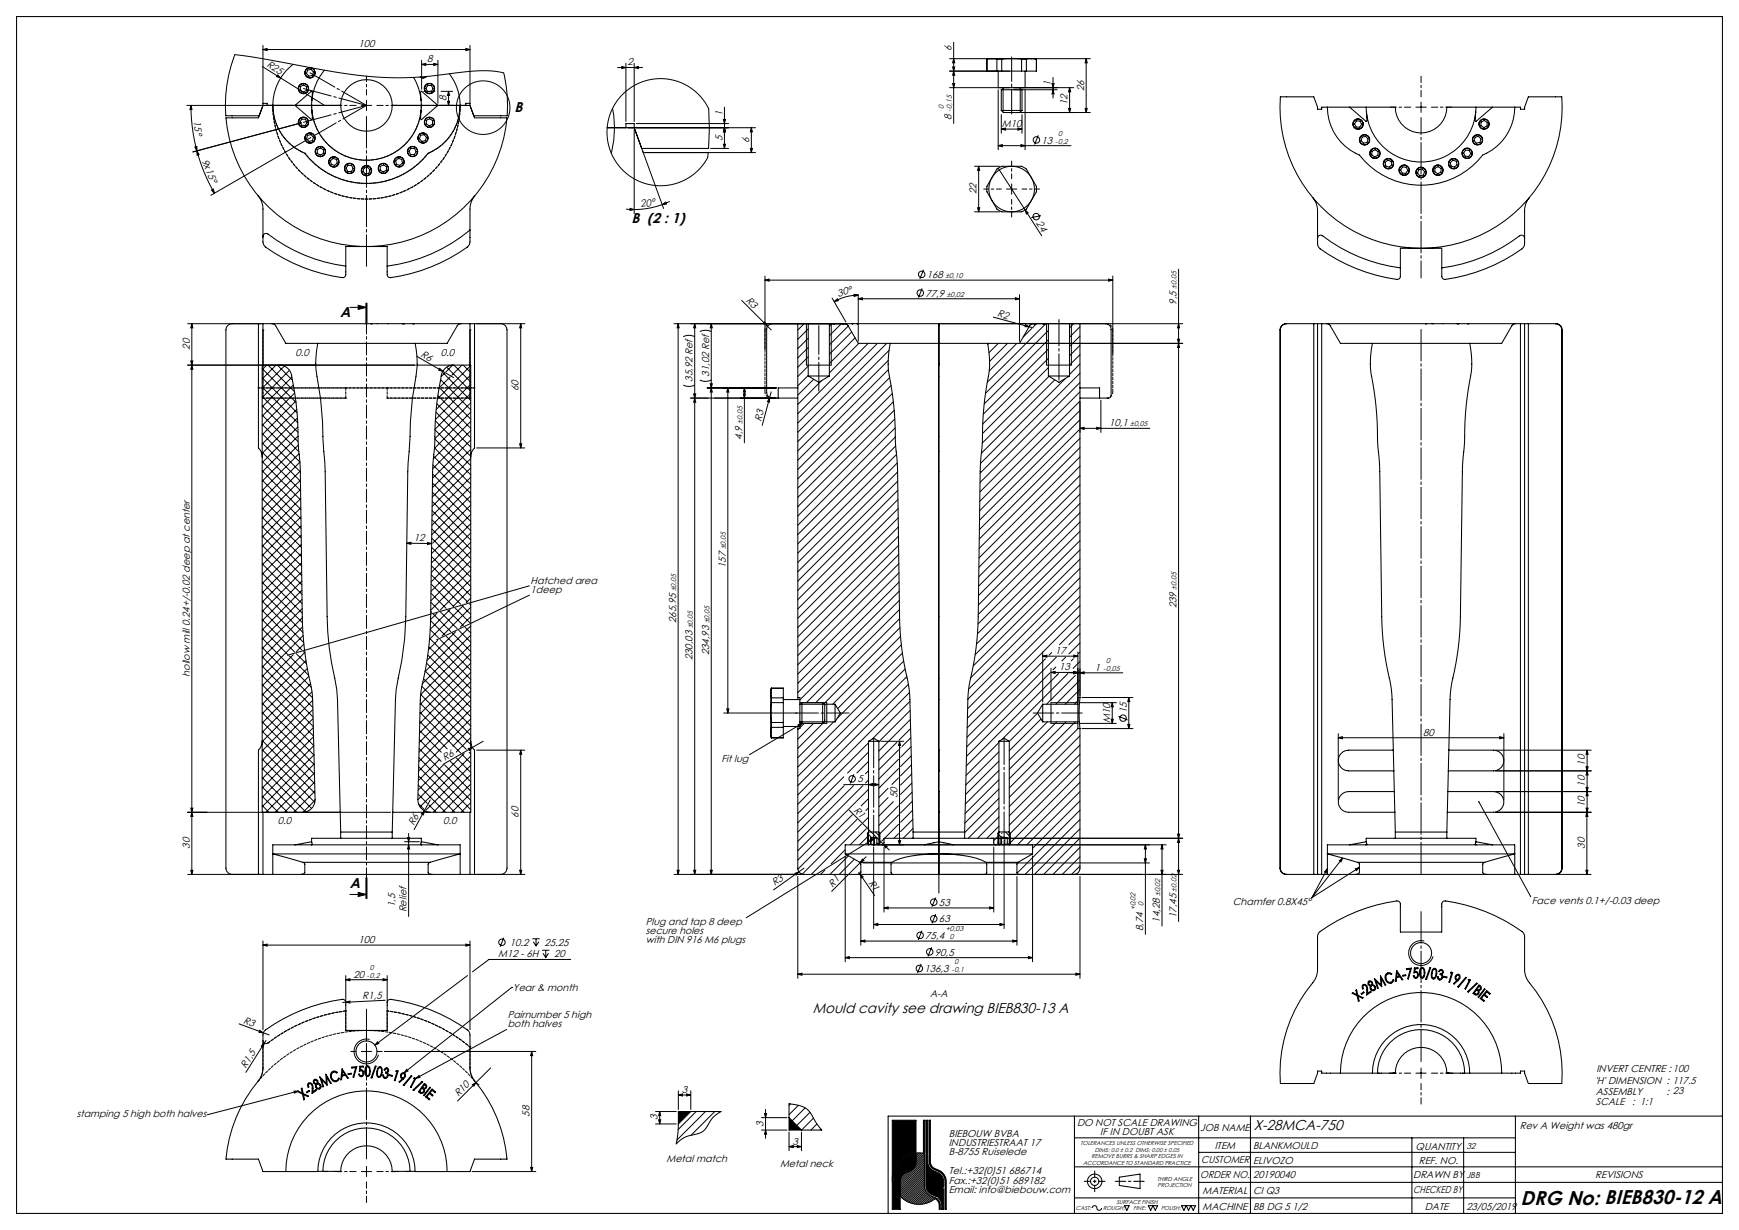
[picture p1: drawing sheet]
<svg xmlns="http://www.w3.org/2000/svg" width="840mm" height="594mm" viewBox="0 0 840 594" stroke-linecap="round" stroke-linejoin="round" font-family="sans-serif">
<defs><g id="words">
<text font-size="9.7" x="735" y="582">DRG No: BIEB830-12 A</text>
<g font-size="6.9">
<text x="249" y="54">B</text>
<text x="305" y="108">B (2 : 1)</text>
<text x="164" y="153">A</text>
<text x="169" y="429">A</text>
<text x="393" y="489">Mould cavity see drawing BIEB830-13 A</text>
<text x="606" y="546">X-28MCA-750</text>
</g>
<g font-size="4.8">
<text x="173" y="23">100</text>
<text x="460" y="25" transform="rotate(-90 460 25)">6</text>
<text x="129" y="32" transform="rotate(32 129 32)">R25</text>
<text x="206" y="30">8</text>
<text x="303" y="32">2</text>
<text x="508" y="42" transform="rotate(-90 508 42)">1</text>
<text x="524" y="44" transform="rotate(-90 524 44)">26</text>
<text x="216" y="49" transform="rotate(-90 216 49)">8</text>
<text x="516" y="51" transform="rotate(-90 516 51)">12</text>
<text x="94" y="58" transform="rotate(83 94 58)">15°</text>
<text x="349" y="56" transform="rotate(-90 349 56)">1</text>
<text x="460" y="58" transform="rotate(-90 460 58)">8</text>
<text x="484" y="61">M10</text>
<text x="349" y="68" transform="rotate(-90 349 68)">5</text>
<text x="362" y="69" transform="rotate(-90 362 69)">6</text>
<text x="503" y="69">13</text>
<text x="97" y="78" transform="rotate(67 97 78)">9x15°</text>
<text x="472" y="94" transform="rotate(-90 472 94)">22</text>
<text x="310" y="100" transform="rotate(-10 310 100)">20°</text>
<text x="500" y="108" transform="rotate(57 500 108)">24</text>
<text x="448" y="134">168</text>
<text x="405" y="143" transform="rotate(-15 405 143)">30°</text>
<text x="447" y="143">77,9</text>
<text x="360" y="146" transform="rotate(45 360 146)">R3</text>
<text x="568" y="147" transform="rotate(-90 568 147)">9,5</text>
<text x="482" y="153" transform="rotate(15 482 153)">R2</text>
<text x="92" y="169" transform="rotate(-90 92 169)">20</text>
<text x="143" y="172">0.0</text>
<text x="203" y="172" transform="rotate(30 203 172)">R6</text>
<text x="213" y="172">0.0</text>
<text x="335" y="184" transform="rotate(-90 335 184)">35,92 Ref</text>
<text x="343" y="182" transform="rotate(-90 343 182)">31,02 Ref</text>
<text x="251" y="189" transform="rotate(-90 251 189)">60</text>
<text x="368" y="204" transform="rotate(-75 368 204)">R3</text>
<text x="536" y="206">10,1</text>
<text x="359" y="212" transform="rotate(-90 359 212)">4,9</text>
<text x="200" y="261" transform="rotate(1 200 261)">12</text>
<text x="351" y="274" transform="rotate(-90 351 274)">157</text>
<text x="256" y="282">Hatched area</text>
<text x="256" y="286">1deep</text>
<text x="568" y="294" transform="rotate(-90 568 294)">239</text>
<text x="327" y="301" transform="rotate(-90 327 301)">265,95</text>
<text x="343" y="316" transform="rotate(-90 343 316)">234,93</text>
<text x="510" y="316">17</text>
<text x="335" y="319" transform="rotate(-90 335 319)">230,03</text>
<text x="512" y="324">13</text>
<text x="529" y="324">1</text>
<text x="92" y="327" transform="rotate(-90 92 327)">hollow mill 0.24+/-0.02 deep at center</text>
<text x="544" y="344" transform="rotate(-90 544 344)">15</text>
<text x="536" y="349" transform="rotate(-90 536 349)">M10</text>
<text x="687" y="355">80</text>
<text x="215" y="368" transform="rotate(-30 215 368)">R6</text>
<text x="349" y="368">Fit lug</text>
<text x="766" y="370" transform="rotate(-90 766 370)">10</text>
<text x="414" y="378">5</text>
<text x="766" y="380" transform="rotate(-90 766 380)">10</text>
<text x="433" y="386" transform="rotate(-90 433 386)">50</text>
<text x="766" y="390" transform="rotate(-90 766 390)">10</text>
<text x="251" y="395" transform="rotate(-90 251 395)">60</text>
<text x="412" y="392" transform="rotate(45 412 392)">R1</text>
<text x="134" y="398">0.0</text>
<text x="200" y="399" transform="rotate(-61 200 399)">R6</text>
<text x="214" y="398">0.0</text>
<text x="92" y="410" transform="rotate(-90 92 410)">30</text>
<text x="766" y="410" transform="rotate(-90 766 410)">30</text>
<text x="374" y="428" transform="rotate(-35 374 428)">R3</text>
<text x="402" y="429" transform="rotate(-45 402 429)">R1</text>
<text x="419" y="426" transform="rotate(56 419 426)">R1</text>
<text x="454" y="437">53</text>
<text x="595" y="437">Chamfer 0.8X45°</text>
<text x="740" y="437">Face vents 0.1+/-0.03 deep</text>
<text x="191" y="438" transform="rotate(-90 191 438)">1,5</text>
<text x="196" y="441" transform="rotate(-90 196 441)">Relief</text>
<text x="568" y="443" transform="rotate(-90 568 443)">17,45</text>
<text x="312" y="447">Plug and tap 8 deep</text>
<text x="454" y="445">63</text>
<text x="552" y="450" transform="rotate(-90 552 450)">8,74</text>
<text x="560" y="446" transform="rotate(-90 560 446)">14,28</text>
<text x="173" y="455">100</text>
<text x="312" y="451">secure holes</text>
<text x="312" y="456">with DIN 916 M6 plugs</text>
<text x="447" y="453">75,4</text>
<text x="246" y="457">10.2</text>
<text x="263" y="457">25.25</text>
<text x="452" y="461">90,5</text>
<text x="241" y="462">M12 - 6H</text>
<text x="268" y="462">20</text>
<text x="171" y="472">20</text>
<text x="447" y="469">136,3</text>
<text x="248" y="479">Year &amp; month</text>
<text x="175" y="483" transform="rotate(-3 175 483)">R1,5</text>
<text x="449" y="481">A-A</text>
<text x="245" y="492">Pairnumber 5 high</text>
<text x="117" y="494" transform="rotate(20 117 494)">R3</text>
<text x="245" y="496">both halves</text>
<text x="119" y="516" transform="rotate(-58 119 516)">R1,5</text>
<text x="771" y="518">INVERT CENTRE : 100</text>
<text x="329" y="528">3</text>
<text x="770" y="523">'H' DIMENSION : 117.5</text>
<text x="221" y="530" transform="rotate(-45 221 530)">R10</text>
<text x="771" y="534">SCALE</text>
<text x="771" y="529">ASSEMBLY</text>
<text x="788" y="534">: 1:1</text>
<text x="805" y="529">: 23</text>
<text x="37" y="540">stamping 5 high both halves</text>
<text x="256" y="539" transform="rotate(-90 256 539)">58</text>
<text x="318" y="541" transform="rotate(-90 318 541)">3</text>
<text x="369" y="544" transform="rotate(-90 369 544)">3</text>
<text x="520" y="544">DO NOT SCALE DRAWING</text>
<text x="734" y="545">Rev A Weight was 480gr</text>
<text x="458" y="549">BIEBOUW BVBA</text>
<text x="531" y="548">IF IN DOUBT ASK</text>
<text x="580" y="546">JOB NAME</text>
<text x="383" y="553">3</text>
<text x="458" y="553">INDUSTRIESTRAAT 17</text>
<text x="458" y="558">B-8755 Ruiselede</text>
<text x="587" y="555">ITEM</text>
<text x="605" y="555">BLANKMOULD</text>
<text x="684" y="555">QUANTITY</text>
<text x="322" y="561">Metal match</text>
<text x="377" y="564">Metal neck</text>
<text x="580" y="562">CUSTOMER</text>
<text x="605" y="562">ELIVOZO</text>
<text x="685" y="562">REF. NO.</text>
<text x="458" y="567">Tel.:+32(0)51 686714</text>
<text x="580" y="569">ORDER NO.</text>
<text x="605" y="569">20190040</text>
<text x="683" y="569">DRAWN BY</text>
<text x="771" y="569">REVISIONS</text>
<text x="458" y="572">Fax.:+32(0)51 689182</text>
<text x="458" y="576">Email: info@biebouw.com</text>
<text x="581" y="577">MATERIAL</text>
<text x="605" y="577">CI Q3</text>
<text x="683" y="576">CHECKED BY</text>
<text x="581" y="584">MACHINE</text>
<text x="605" y="584">BB DG 5 1/2</text>
<text x="688" y="584">DATE</text>
<text x="708" y="584">23/05/2019</text>
</g>
<g font-size="4.1">
<text x="708" y="555">32</text>
<text x="708" y="569">JBB</text>
</g>
<g font-size="3.5">
<text x="456" y="53" transform="rotate(-90 456 53)">0</text>
<text x="460" y="54" transform="rotate(-90 460 54)">-0,15</text>
<text x="511" y="66">0</text>
<text x="510" y="69">-0,2</text>
<text x="457" y="134">±0,10</text>
<text x="457" y="143">±0,02</text>
<text x="568" y="139" transform="rotate(-90 568 139)">±0,05</text>
<text x="359" y="205" transform="rotate(-90 359 205)">±0,05</text>
<text x="546" y="206">±0,05</text>
<text x="351" y="265" transform="rotate(-90 351 265)">±0,05</text>
<text x="327" y="286" transform="rotate(-90 327 286)">±0,05</text>
<text x="568" y="285" transform="rotate(-90 568 285)">±0,05</text>
<text x="335" y="304" transform="rotate(-90 335 304)">±0,05</text>
<text x="343" y="301" transform="rotate(-90 343 301)">±0,05</text>
<text x="533" y="324">-0,05</text>
<text x="534" y="320">0</text>
<text x="568" y="431" transform="rotate(-90 568 431)">±0,02</text>
<text x="552" y="438" transform="rotate(-90 552 438)">0</text>
<text x="560" y="433" transform="rotate(-90 560 433)">±0,02</text>
<text x="548" y="440" transform="rotate(-90 548 440)">+0,02</text>
<text x="457" y="450">+0,03</text>
<text x="459" y="454">0</text>
<text x="461" y="466">0</text>
<text x="177" y="472">-0,2</text>
<text x="179" y="468">0</text>
<text x="460" y="470">-0,1</text>
</g>
<g font-size="2.8">
<text x="522" y="553">TOLERANCES UNLESS OTHERWISE SPECIFIED</text>
<text x="529" y="556">DIMS: 0.0 ± 0.2 DIMS: 0.00 ± 0.05</text>
<text x="523" y="562">ACCORDANCE TO STANDARD PRACTICE</text>
<text x="527" y="559">REMOVE BURRS &amp; SHARP EDGES IN</text>
<text x="559" y="570">THIRD ANGLE</text>
<text x="559" y="573">PROJECTION</text>
<text x="539" y="581">SURFACE FINISH</text>
<text x="520" y="584">CAST:</text>
<text x="533" y="584">ROUGH:</text>
<text x="547" y="584">FINE:</text>
<text x="561" y="584">POLISH:</text>
</g>
</g></defs>
<g fill="none" stroke="#000" stroke-width=".48">
<path d="M113 26l50 9 19 2h19l31-3h6l5 1M127 32l9 6M127 24l2-1v1zM127 22v28M127 24h100M134 36l2 2-2-1zM136 38l21 13M150 33a2.5 2.5 0 0 0-3 2 2.5 2.5 0 0 0 2 3 2.5 2.5 0 0 0 3-2M204 31h2v1zM204 29v14M204 31h8M206 37l-1 1-2-1"/>
<path d="M210 31h2l-2 1zM212 29v21M225 23l2 1h-2zM227 22v28M298 33h12M300 32l2 1h-2zM302 31v28M306 33l2-1v1zM306 31v28M459 34h29M459 28h22M460 32h1v2z"/>
<path d="M461 28v2h-1zM461 34v2h-1zM461 20v40M499 28h28M509 37v10M525 28v26M525 28v2h-1zM90 51h52M92 51l1 2h-1zM92 51a85 85 0 0 0 3 22M146 59l-53 14M147 40a2.5 2.5 0 0 0-3 2 2.5 2.5 0 0 0 2 3 2.5 2.5 0 0 0 3-2"/>
<path d="M147 57a2.5 2.5 0 0 0-3 1 2.5 2.5 0 0 0 2 3 2.5 2.5 0 0 0 3-1M175 51h5M177 48v5M205 44h5M208 40a2.5 2.5 0 0 0-3 2 2.5 2.5 0 0 0 2 3 2.5 2.5 0 0 0 3-2M213 51h6M213 44h6M216 49h1v2zM217 44v7M217 44v2h-1zM307 60h45M342 53l-5-7-7-5-8-3-8 1-8 3-7 5-4 8-2 8 1 9 4 7 7 6 7 4 9 1 8-2 7-5 6-7"/>
<path d="M349 58h1v2zM350 52v20M459 42h29M460 40h1v2zM482 43v29M484 55v9M485 42v12M490 42h29M490 43h21M493 42v12M494 55v9M495 43v29"/>
<path d="M508 40h1v2zM509 43v2h-1zM516 52h1v2zM517 42v12M517 42v2h-1zM524 52h1v2zM527 54h-37M657 57a2.5 2.5 0 0 0-3 2 2.5 2.5 0 0 0 1 3 2.5 2.5 0 0 0 3-1M684 52h5M686 49v5M94 71h1v2zM95 73l1 2h-1z"/>
<path d="M95 73a85 85 0 0 0 9 20M150 66l-48 28M150 64a2.5 2.5 0 0 0-3 2 2.5 2.5 0 0 0 2 3 2.5 2.5 0 0 0 3-2M155 71a2.5 2.5 0 0 0-3 2 2.5 2.5 0 0 0 2 3 2.5 2.5 0 0 0 3-2M162 76a2.5 2.5 0 0 0-3 2 2.5 2.5 0 0 0 2 3 2.5 2.5 0 0 0 3-2M170 79a2.5 2.5 0 0 0-4 2 2.5 2.5 0 0 0 2 3 2.5 2.5 0 0 0 3-2M178 80a2.5 2.5 0 0 0-3 2 2.5 2.5 0 0 0 1 3 2.5 2.5 0 0 0 3-2M303 62h62M306 63v40M310 73l11 28M312 74h53M343 72h9"/>
<path d="M349 70h1v2zM350 62v2h-1zM362 72h1v2zM363 62v2h-1zM363 62v12M482 70h2v1zM482 70h35M484 62h2v1zM484 62h10M492 62h2l-2 1zM493 70h2l-2 1zM502 65l-2 5"/>
<path d="M660 65a2.5 2.5 0 0 0-3 2 2.5 2.5 0 0 0 1 3 2.5 2.5 0 0 0 4-2M665 72a2.5 2.5 0 0 0-3 1 2.5 2.5 0 0 0 2 3 2.5 2.5 0 0 0 3-1M671 77a2.5 2.5 0 0 0-3 1 2.5 2.5 0 0 0 2 3 2.5 2.5 0 0 0 3-1M679 80a2.5 2.5 0 0 0-3 2 2.5 2.5 0 0 0 2 3 2.5 2.5 0 0 0 3-2M695 80a2.5 2.5 0 0 0-3 2 2.5 2.5 0 0 0 2 3 2.5 2.5 0 0 0 3-2M703 77a2.5 2.5 0 0 0-3 1 2.5 2.5 0 0 0 2 3 2.5 2.5 0 0 0 3-1M709 72a2.5 2.5 0 0 0-3 1 2.5 2.5 0 0 0 2 3 2.5 2.5 0 0 0 3-1M102 92l1-1 1 2zM320 99l2-1v1zM320 99l-6 2h-8M324 97l-4 2M471 80h12"/>
<path d="M473 80v2h-1zM473 80v22M482 81l21 33M486 91h5M489 89v5M687 81a2.5 2.5 0 0 0-3 2 2.5 2.5 0 0 0 2 3 2.5 2.5 0 0 0 3-2M302 101h4M304 101h2l-2 1zM471 102h12M472 100h1v2zM495 101l2 2h-1zM503 104l-5 1"/>
<path d="M370 135h2v1zM370 133v36M370 135h168M445 139l-1 5M446 130l-2 5M536 135h2l-2 1zM538 133v38M569 130v315M91 156h35M93 156v2h-1zM93 156v266M169 148h8"/>
<path d="M173 147l4 1-4 1zM177 146v10zM177 146v10M230 156h24M252 156v2h-1zM252 156v60M326 156h81M328 156v266M328 156v2h-1zM336 156v266M336 156v2h-1zM344 156v2h-1z"/>
<path d="M344 156v266M358 145l15 14M369 156v-1l1 2zM388 156l-3 3M390 156v20M390 159l-5 5M402 156v20M402 156l-1 2M402 144l7 11M403 146l1-2 1 1zM406 156l-5 6M410 157l-9 10"/>
<path d="M413 142l2 1h-2zM415 143a23 23 0 0 0-12 3M415 144h2v1zM415 142v23M415 144h77M455 156h116M480 153l19 5M490 144h2l-2 1zM492 142v23M495 157l2 1h-2zM498 159l-4 4M501 156l-2 2"/>
<path d="M505 156l-28 29M506 156v20M506 160l-30 30M518 156v20M519 156l-2 2M522 158l-5 5M569 156l1 2h-1zM92 174h1v2zM93 176v2h-1zM127 178l16 16M129 176l-2 3M129 176l13 13"/>
<path d="M133 176l-6 7M134 176l7 8M137 177l-10 10M140 179l-13 13M201 176h-110M201 172l18 10M212 178l2 1h-2zM216 177l11 12M219 176l-4 4M219 176l8 8M223 176l-5 5M224 176l3 4"/>
<path d="M227 177l-16 16M330 163a6 6 0 0 1 6 0M338 160a6 6 0 0 1 6 0M390 177l-5 5M390 172l-5 5M390 168l-5 5M390 163l-5 5M411 160l-10 11M413 163l-12 13M415 166l-14 14M419 166l-34 34M424 166l-39 38"/>
<path d="M428 166l-43 43M429 174l-44 44M429 178l-44 44M429 169l-44 44M478 166h-1M482 166l-4 4M487 166l-9 9M491 166l-13 13M492 166h79M506 178l-31 31M506 173l-31 32M506 164l-31 31"/>
<path d="M506 169l-31 31M522 176l-5 5M522 171l-5 5M522 167l-5 5M522 162l-5 5M569 164h1l-1 2zM569 166l1 2h-1zM127 196l17 17M127 191l17 18M127 187l17 17M127 182l16 17M141 182l-14 14"/>
<path d="M142 186l-15 15M142 190l-15 15M143 194l-16 16M143 198l-16 16M211 199l16 17M211 195l16 16M212 191l15 16M212 187l15 15M213 183l14 15M214 180l13 13M215 180l-2 2M217 182l-5 5"/>
<path d="M227 181l-16 17M227 186l-17 17M227 190l-17 17M227 195l-17 17M227 199l-17 18M330 186a6 6 0 0 0 6 0M335 190h1v2zM336 192v2h-1zM338 184a6 6 0 0 0 6 0M342 187h33M343 185h1v2zM344 187v2h-1z"/>
<path d="M352 187v2h-1zM352 187v157M359 190h1v2zM360 187v27M360 187v2h-1zM372 192v2h-1zM373 189l-5 16M375 192h-41M390 181l-5 5M393 183l-8 8M397 184l-12 11M430 182l-45 45"/>
<path d="M430 186l-45 45M431 190l-46 46M432 194l-47 46M432 198l-47 47M507 182l-33 32M509 183l-35 36M515 183l-41 41M522 194v15M522 198l-49 49M522 194l-49 48M522 185l-49 48M522 180l-49 48"/>
<path d="M522 189l-49 49M532 193v16M127 200l17 18M127 205l18 18-18 18M127 218l18 19M127 214l18 18M127 209l18 19M144 202l-17 17M144 206l-17 17M144 211l-17 17M144 215l-17 17M144 219l-17 18"/>
<path d="M210 216l17 18M210 212l17 17M210 208l17 17M210 203l17 17M227 204l-18 18M227 208l-18 18M227 212l-18 19M227 217l-18 19M230 216h24M251 214h1v2zM432 202l-47 47M432 207l-47 47"/>
<path d="M432 211l-47 47M433 215l-48 48M433 219l-48 48M521 208l-48 48M522 207l2-1v1zM522 207h33M522 216l-49 49M522 212l-49 48M522 203l-49 48M530 206l2 1h-2zM127 236l18 19M127 232l18 19"/>
<path d="M127 227l18 19M127 223l18 18M145 227l-18 19M145 232l-18 18M145 236l-18 19M209 238l18 18M209 233l18 19M209 229l18 18M209 225l18 18M209 220l18 18M227 221l-18 19M227 226l-18 19"/>
<path d="M227 230l-18 19M227 235l-18 19M227 239l-18 19M433 224l-48 48M434 228l-49 48M434 232l-49 49M434 237l-49 48M522 239l-49 49M522 234l-49 49M522 230l-49 49M522 221l-49 48M522 225l-49 49"/>
<path d="M127 245l19 19M127 241l18 19M127 259l19 19M127 254l19 19M127 250l19 19M145 241l-18 18M145 245l-18 19M145 250l-18 18M145 254l-18 19M145 258l-18 19M209 260l18 19M209 255l18 19"/>
<path d="M209 251l18 19M209 247l18 18M209 242l18 19M227 244l-18 18M227 248l-19 19M227 253l-19 19M227 257l-19 19M434 241l-49 49M434 246l-49 48M434 250l-49 49M434 255l-49 48M434 259l-49 49"/>
<path d="M522 257l-50 49M522 252l-50 49M522 248l-49 49M522 243l-49 49M127 277l19 19M127 272l19 20M127 268l19 19M127 263l19 19M146 263l-19 19M146 267l-19 19M146 272l-19 19M146 276l-19 19"/>
<path d="M196 262h3l-1 1zM196 262h12M207 262h1l-2 1zM208 278l14 14M208 273l18 18M208 269l19 19M208 264l19 19M227 262l-19 19M227 266l-19 20M227 271l-19 19M227 275l-19 20M227 280l-14 15"/>
<path d="M434 263l-49 49M434 268l-49 49M434 272l-49 49M434 277l-49 49M522 279l-54 54M522 275l-53 52M522 270l-52 52M522 266l-51 50M522 261l-50 50M127 290l20 20M127 286l19 19M127 281l19 20"/>
<path d="M127 299l15 16M127 295l19 19M146 281l-19 19M146 285l-19 19M146 289l-19 20M146 294l-19 19M146 298l-19 20M208 300l7 7M208 295l1 1M208 291l4 4M208 286l8 8M208 282l11 11"/>
<path d="M209 297l9 8M211 296l-3 3M213 296l8 8M216 295l8 7M217 294l-9 10M220 294l7 7M223 293l4 4M224 292l-17 17M227 292h.1M227 284l-8 9M227 289l-2 2M227 293l-13 14"/>
<path d="M227 298l-5 5M256 287l-45 22M256 283l-117 33M434 281l-49 49M434 286l-49 49M434 290l-48 48M434 294l-44 45M435 299l-41 40M522 297l-55 54M522 292l-55 55M522 288l-55 54M522 284l-54 54"/>
<path d="M127 317l24 25M127 313l24 24M127 308l23 24M127 304l12 12M140 317l9 9M142 316l-15 15M143 316l5 5M146 303l-19 19M146 307l-19 20M147 315h.1M147 311l-4 4M147 315l-20 21"/>
<path d="M148 319l-21 21M207 316l20 21M207 312l20 21M208 308l19 20M208 304l4 4M211 309l-4 5M213 309l14 15M216 307l11 12M219 306l8 9M220 305l-14 14M222 304l5 6M225 303l2 3"/>
<path d="M227 302l-22 22M227 307l-23 23M227 311l-24 24 24 25M227 316l-24 24M435 303l-37 37M435 307l-33 33M435 311l-30 31M436 315l-32 32M437 319l-52 51M504 317l2-1v1zM504 315v24M504 317h17"/>
<path d="M505 318l-38 38M508 315l-1 1M510 317l-43 44M515 317l-2 2M518 318l-1 1M519 316l2 1h-2zM521 315v24M522 319l-4 4M522 315l-1 1M522 310l-6 6M522 306l-6 5M522 301l-10 10"/>
<path d="M127 340l25 25-25 25M127 335l25 25M127 331l24 24M127 326l24 25M127 322l24 24M148 323l-21 22M149 327l-22 22M150 330l-23 24M151 334l-24 24M151 338l-24 25M203 340l22 22M204 331l23 24"/>
<path d="M205 328l22 23M205 324l22 22M206 320l21 22M227 320l-24 25M227 325l-24 24M227 329l-24 25M227 334l-24 25M227 338l-25 25M386 339h13M437 323l-52 52M438 327l-53 52M439 330l-54 54"/>
<path d="M439 334l-54 54M440 339l-19 18M507 325l-40 40M508 325l2-1v1zM508 323v15M508 325h13M508 339h13M510 322l-1 1M511 325l-44 45M516 325l-32 32M517 325h25M519 324l2 1h-2z"/>
<path d="M519 326l-14 14M521 338l-2 2M521 324h.1M522 339h17M522 325l2-1v1zM522 323v13M522 328l-12 12M522 333l-8 7M523 337h24M537 339v10M537 339l1 2h-1zM545 337l1 2h-1z"/>
<path d="M545 337v15M127 358l25 25M127 353l25 25M127 349l25 25M127 344l25 25M151 343l-24 24M151 347l-24 25M151 351l-24 25M151 356l-24 25M203 357l10 11M203 353l10 10M203 348l13 14"/>
<path d="M203 344l20 20M227 343l-25 25M227 347l-25 25M227 352l-8 8M227 356l-7 7M233 358l-19 11M350 344h35M351 342h1v2zM386 350l2-1-2 2zM386 352h-1M386 349h13M387 340h11"/>
<path d="M387 349h11l-13 12M388 349l-26 15M388 349l-2 2M393 349l-8 8M403 349l-18 17M420 359l-35 34M426 358h11M433 358l-8 9M435 358v2h-1zM435 358v50M440 343l-15 15M440 347l-15 16"/>
<path d="M440 352l-6 5M440 356l-4 4M483 359l-16 15M501 344l-13 14M503 347l-15 16M506 349l-18 18M508 349h13M510 349l-22 23M515 349l-27 27M519 349l-31 32M521 352l-33 33M522 349h17"/>
<path d="M522 355l-34 35M522 360l-34 34M523 352h24M537 347h1l-1 2zM540 346l5 2M545 350h1l-1 2zM646 356h2v1zM646 354v32M646 356h80M724 356h2l-2 1zM726 354v32M127 376l16 16"/>
<path d="M127 371l21 21M127 367l24 23M127 362l25 25M152 360l-25 25M152 369l-24 23M152 373l-19 19M152 378l-15 14M202 379l13 13M202 375l18 17M202 370l22 22M202 366l25 25M202 362l25 24"/>
<path d="M212 367l-10 10M214 369l-12 13M215 369l12 13M218 368l9 10M220 366l7 7M223 364l4 5M224 364l-22 22M226 362l2-1-1 1zM227 363v1M227 365l-24 25M227 370l-21 21M227 374l-18 18"/>
<path d="M227 379l-13 13M230 362h24M252 362v2h-1zM252 362v60M408 379h17M408 375l-23 22M408 379l-23 23M412 379l-27 27M412 374l-1 4M417 379l-32 32M420 377l-2 1M420 372l-2 2"/>
<path d="M420 368l-6 5M420 363l-11 10M420 379l2-1v1zM423 378l2 1h-2zM434 376l-3 3M434 371l-9 10M434 367l-9 9M434 362l-9 10M435 361h.1M440 361l-5 5M440 365l-5 5M440 369l-5 6"/>
<path d="M440 374l-5 5M440 378l-5 6M483 363l-16 16M483 368l-17 16M483 372l-17 16M483 377l-17 16M522 364l-34 34M522 369l-34 34M522 373l-34 34M522 378l-31 30M722 362h47M722 372h47"/>
<path d="M766 370h1v2zM767 362v2h-1zM767 372v2h-1zM767 362v60M91 392h98M92 390h1v2zM93 392v2h-1zM127 389l3 3M127 385l7 7M127 380l12 12M152 382l-10 10M152 386l-6 6"/>
<path d="M202 383l4 5M202 388l3 3M205 392l-1 2v-1zM207 389l4 3M208 386l-8 15M227 383l-9 9M227 388l-4 4M227 392h.1M410 391l20 20M412 393l-27 27M414 396l-26 26M416 398l-24 24"/>
<path d="M420 399h-1M420 395l-3 2M420 390l-2 1M420 386l-4 3M420 381l-35 34M429 385l-4 5M429 381l-4 4M432 387l-7 7M434 398l-7 7M434 394l-9 9M434 389l-9 10M441 383l-6 5"/>
<path d="M441 387l-6 6M441 391l-6 6M441 396l-6 6M483 381l-17 16M483 386l-17 16M483 390l-15 15M483 395l-11 10M483 399l-6 6M522 382l-26 26M522 387l-23 23M522 391l-31 31M522 396l-27 26"/>
<path d="M714 387l25 46M722 392h47M722 382h47M766 390h1v2zM766 380h1v2zM767 392v2h-1zM767 382v2h-1zM195 406h8M197 404h1l-1 2zM197 402v41M197 408l1 2h-1zM388 419l-14 11"/>
<path d="M408 413v51M408 410l-6 7M410 413l-9 9M413 415l-8 7M416 417h.1M417 415v1l-1 1zM417 417h138M418 414l-16 16M418 400l-7 8M419 402l2 3M419 407l1 1M420 404l-5 4"/>
<path d="M420 406l2-1-1 2zM422 408h1M422 408h.1M422 407v1M422 405l-62 38M422 409v39M423 402l2 2M424 407v1M425 407v1M427 408l1 1zM427 405l-1 1M427 409v31"/>
<path d="M434 403l-2 2M434 406h1v2zM441 400l-5 5M441 405h.1M479 405h92M480 409v31M482 407l1 1M482 403l2 2M483 403l-3 3M483 408h-1M485 404v1M485 406v42"/>
<path d="M486 402l2 2M487 407v1M492 416l-1 1M499 413v51M522 400l-22 22M522 405l-18 17M522 409l-13 13M522 414l-9 8M522 418l-4 4M553 415h1l-1 2zM553 408v43M553 408l1 2h-1z"/>
<path d="M561 408v39M561 408l1 2h-1zM563 408h-140M569 403h1l-1 2zM569 405l1 2h-1zM641 420l-7 13M641 420v2l-1-1zM647 416l2-2-1 2zM649 414l-15 19M655 420l2-1-2 1zM657 419l-23 14M91 422h35"/>
<path d="M92 420h1v2zM169 432h8M173 431l4 1-4 1zM177 424v10M230 422h24M251 420h1v2zM326 422h61M327 420h1v2zM335 420h1v2zM343 420h1v2zM384 422l2-1-1 2zM385 423v49"/>
<path d="M398 420l-2 2M415 422h.1M415 421l7 11M415 422l2 1-1 1zM416 421h-1M416 423v33M427 438h2v1zM427 438h53M452 433l-2 5M455 422h24M478 438h2l-2 1zM482 422h.1"/>
<path d="M485 422h12M491 423v33M500 422h71M522 423v49M561 420h1l-1 2zM569 420h1l-1 2zM752 422h17M766 420h1v2zM127 456h2v1zM127 454v43M127 456h100M225 456h2l-2 1z"/>
<path d="M227 454v43M243 453l-1 4M257 453h4M258 455l1 2M259 453v4M260 455l-1 2M262 459h3M264 459v3M416 454h2v1zM416 454h75M422 446h2v1zM422 446h63"/>
<path d="M445 449l-1 5M450 457l-2 5M452 441l-2 5M483 446h2l-2 1zM489 454h2l-2 1zM688 454a6 6 0 0 0-7 5 6 6 0 0 0 4 7 6 6 0 0 0 7-4M167 473h2v1zM167 471v13M167 473h20M185 473h2l-2 1zM187 471v13M226 471l-45 34"/>
<path d="M247 477l-52 41M247 477h.1M262 460l2 2M265 460l-1 2M276 463h-40l-8 6M385 470h2v1zM385 470h137M408 462h2v1zM408 462h91M445 465l-2 5M497 462h2l-2 1zM520 470h2l-2 1z"/>
<path d="M115 494l15 6M125 498l2 1h-2zM167 484l2-1v1zM186 483l-20 1M245 497l-44 24M126 505l2-1-1 2zM129 502l-10 16M175 508h5M177 505v5M179 502a6 6 0 0 0-8 4 6 6 0 0 0 4 8 6 6 0 0 0 8-5M182 503l1 1-2 1zM186 508h73"/>
<path d="M196 516l1 1-2 1zM237 516l-16 16M257 508v2h-1zM257 508v58M684 518h5M686 516v5M142 527h2l-2 1zM144 527l-44 11M201 521l1-2 1 1zM228 524l2-1-1 2zM230 523l1 1M317 537h10"/>
<path d="M319 537v6M319 537v2h-1zM328 529l2-1v1zM328 527v9M328 529h6M332 528l2 1h-2zM334 527v9M336 537l-8 8M341 537l-14 14M345 537l-11 11M368 540h12M369 538h1v2z"/>
<path d="M370 536v14M382 533l-1 1M386 534l-5 4M389 535l-6 6M391 537l-6 7M393 540l-6 6M317 543h10M318 541h1v2zM368 546h12M370 546v2h-1zM381 554l2-1v1zM381 547v9"/>
<path d="M381 554h6M385 553l2 1h-2zM387 547v9M395 543l-3 3M397 545l-1 1M442 557v4M443 557h-1M444 557l-2 1M445 557l-3 2M446 557l-4 3M446 541h.1M447 544h-1"/>
<path d="M447 544l-1 1M447 545l-1 1M447 546l-1 1M447 547l-1 1M447 548h-1M447 549h-1M447 550h-1M447 551h-1M447 552h-1M447 552l-1 1M447 553l-1 1M447 554l-1 1"/>
<path d="M447 555l-1 1M447 556l-1 1M447 557l-5 4M447 558l-5 4M447 559l-5 4M447 560l-12 11M447 542h-1M447 543h-1M449 541h.1M449 542h.1M449 542v1M449 543v1"/>
<path d="M449 544v1M449 545v1M449 546v1M449 547h.1M449 548h.1M449 549h.1M449 550h.1M449 551h.1M449 551v1M449 552v1M449 553v1M449 554v1"/>
<path d="M449 555h.1M449 556h.1M449 557h.1M449 558h.1M449 559h.1M449 559v1M175 566h5M177 563v5M228 566h31M256 564h1v2zM437 567l-1 1M438 566l-3 3"/>
<path d="M440 565l-5 5M442 561a5 5 0 0 1-2 4l-2 1a5 5 0 0 0-3 5v7l12-12M447 561l-12 11M447 561l-12 12M447 562l-12 12M447 563l-12 12M447 564l-12 12M447 565l-12 12M447 567l-12 11M447 568l-11 11M447 569l-11 10M447 570l-10 9"/>
<path d="M447 570l-10 10M447 571l-9 9M447 572l-9 8M447 573l-8 8M447 574l-7 7M447 575l-7 6M447 575l-6 6M448 576l-6 5M448 576l-5 6M448 577l-5 5M449 577l-5 5M449 560v1"/>
<path d="M449 561v1M449 577l-4 5M450 562h-1M450 563h-1M450 578l-4 3M450 563v1M451 564h-1M451 578l-3 3M451 564h.1M451 578l-2 2M452 564l-1 1M452 578l-1 1"/>
<path d="M452 565h.1M453 579h-1M453 565h.1M453 579v1M453 580h.1M454 565l-1 1M454 566h.1M455 566h-1M455 566v1M456 567h-1M456 567v1M456 568h.1"/>
<path d="M457 568l-1 1M457 569l-1 1M457 570h.1M457 571h.1M457 572h.1M457 573h.1M457 573v1M457 574v1M457 575v1M457 576v1M457 577h.1M457 578h.1"/>
<path d="M457 579h.1M457 580h.1M454 580l-1 1M454 581h.1M454 582h.1M454 583h.1M454 583v1M457 581h.1M457 581v1M457 582v1M457 583v1"/>
<circle cx="233" cy="52" r="13"/>
<circle cx="501" cy="68" r="1.6"/>
<circle cx="501" cy="105" r="1.6"/>
<circle cx="445" cy="133" r="1.6"/>
<circle cx="445" cy="142" r="1.6"/>
<circle cx="542" cy="347" r="1.6"/>
<circle cx="412" cy="376" r="1.6"/>
<circle cx="451" cy="436" r="1.6"/>
<circle cx="242" cy="455" r="1.6"/>
<circle cx="444" cy="452" r="1.6"/>
<circle cx="449" cy="460" r="1.6"/>
<circle cx="451" cy="444" r="1.6"/>
<circle cx="444" cy="468" r="1.6"/>
</g>
<g fill="none" stroke="#000" stroke-width=".5">
<path d="M8 8h824v578h-824zM113 26a61 61 0 0 0-4 30h16M142 31a25 25 0 0 0 5 43 38 38 0 0 0 60 0 25 25 0 0 0 10-38M149 34h1l1 1v1l-2 1-1-1zM150 33a2.5 2.5 0 0 0-3 3 2.5 2.5 0 0 0 4 1 2.5 2.5 0 0 0 0-4h-1M157 34h-1a27 27 0 0 0-5 15M200 37a26 26 0 0 1 3 12M206 37l-2 1-1-1M206 37l-1 1-2-1M243 35l1 2a49 49 0 0 1 1 19h-16M477 29h.1M477 29v5"/>
<path d="M477 34h5M479 28l-2 1M479 28l3 1M479 28h10M482 29h2M482 34h2M482 29v5M482 34v8h13v-8M484 29v5M484 34h9M489 28l4 1M489 28h9"/>
<path d="M489 28l-5 1M493 29h3M493 34h3M493 29v5M496 34h5M496 29v5M498 28l3 1M498 28l-2 1M501 29v5M501 29h.1M501 34h.1M127 51l-2 6h-16a68 68 0 0 0 68 62 68 68 0 0 0 68-62h-16l-2-6"/>
<path d="M127 51v-1h2v1M127 51h38M145 42l2-1 1 1v2h-2h-1zM146 58h2v1l-1 2h-1l-1-2zM151 53a27 27 0 0 0 26 24 27 27 0 0 0 26-24M151 49v-5l-8 7 8 7v-5M151 49v4M165 51a12 12 0 0 0 12 12 12 12 0 0 0 12-12M165 51a12 12 0 0 1 12-13 12 12 0 0 1 12 13M189 51h38M203 49v-5l9 7-9 7v-5M203 49v4"/>
<path d="M206 58l2-1 1 1v2l-2 1-1-1zM207 41h1l1 2-1 1h-2v-1zM225 51v-1h2v1M296 52a48 48 0 0 1-1 22M342 53v19h-32M484 53h10M484 53l1 1h8l1-1M484 53v-10h10v10M484 42v1M493 42v1M618 47h17l1 6h2v-1h36a12 12 0 0 0 12 12 12 12 0 0 0 13-12h35v1h2l2-6h16a68 68 0 0 1-68 73 68 68 0 0 1-68-73zM641 52a25 25 0 0 0 16 23 38 38 0 0 0 60 0 25 25 0 0 0 15-23"/>
<path d="M652 52l8 7v-5M655 58h2l1 2-1 1h-2l-1-1zM660 52v2M660 54a26 26 0 0 0 26 24 26 26 0 0 0 27-24M713 52v2M715 59l2-1 1 1v2l-1 1-2-1zM721 52l-8 7v-5M149 65h1l1 1v2h-2l-1-1zM153 72l2-1 1 1v2l-1 1-2-1zM160 78l1-2 2 1v2l-1 1-2-1zM168 80h2l1 1-1 2h-2l-1-2zM191 78l1-2 2 1v2l-1 1-2-1z"/>
<path d="M199 72h1l1 1-1 2h-2v-2zM203 65h2l1 1-1 2h-1l-1-1zM293 62h13M302 62v-2h4v2M306 62l5 12h31v2M658 66h2l1 1-1 2h-1l-2-1zM663 73l1-1 2 1v2l-2 1-1-1zM669 78l1-1 2 1v2l-1 1-2-1zM701 78l1-1 1 1 1 2-1 1-2-1zM708 72l2 1v1l-1 2-1-1-1-1zM713 66h1l1 1v2h-2l-1-1zM125 95l1 3 1 2v15a4 4 0 0 0 1 4 80 80 0 0 0 38 15l1-1v-14h20v14l1 1a76 76 0 0 0 39-16v-18l1-3 1-2"/>
<path d="M176 81h2l1 1-1 2h-2l-1-1zM184 80h1l2 1v1l-2 1-1-1zM482 82v-1a24 24 0 0 1 12-1 15 15 0 0 1 6 8l1 2a15 15 0 0 1-4 9l-2 3a24 24 0 0 1-11 0 15 15 0 0 1-6-8l-1-2a15 15 0 0 1 4-9zM634 95l1 3 1 3v17l1 1a75 75 0 0 0 39 16v-1v-14h20v14l1 1a74 74 0 0 0 39-16v-1v-17l1-3 2-3M678 81h1l1 1-1 2h-2v-2zM685 82h2l1 1v2h-2l-1-1zM693 81l2-1 1 1v2l-2 1-1-1zM127 114a1.5 1.5 0 0 1 1-1 1.5 1.5 0 0 1 1 0 78 78 0 0 0 38 16M227 111a78 78 0 0 1-40 18M636 115a1.5 1.5 0 0 1 1-1 1.5 1.5 0 0 1 2 0 78 78 0 0 0 37 15M736 115a1.5 1.5 0 0 0 0-1 1.5 1.5 0 0 0-2 0 78 78 0 0 1-38 15M125 156v60l1 3 1 2"/>
<path d="M127 156v20M131 156h49M131 156l2 1 5 9h16M131 156h-19l-2 1-1 2v260l1 3h2h20M180 156h15M180 156h.1M182 156h.1M188 156h.1M194 156h1M195 156h.1M195 156h5M200 156h.1"/>
<path d="M200 156h23M223 156l-2 1-5 9h-15M223 156h19a3 3 0 0 1 3 3v260a3 3 0 0 1-3 3h-20M227 156v20M229 156v60l-1 3-1 2M385 156v181M390 156h11M390 156h-17l-2 1-1 1v32l2 2h4M390 156v26M401 156h7M401 156v26M403 156h.1"/>
<path d="M407 156h.1M408 156l2 1 5 9h15M408 156h.1M408 156h4M412 156h2M412 156h.1M414 156h.1M414 156h40M454 156v10M454 156h45M499 156l-1 1-6 9h-15M499 156h7"/>
<path d="M500 156h.1M504 156h.1M506 156h11M506 156v26M517 156h18l1 1 1 2M517 156v26M522 156v181M537 159v32M621 156a3 3 0 0 0-3 3v261a3 3 0 0 0 3 2M635 156v266M636 156v266M638 156v266"/>
<path d="M641 156h-20a3 3 0 0 0-3 3v260a3 3 0 0 0 3 3M641 156l1 1 5 9h16M641 156h48M689 156h16M689 156h.1M692 156h.1M697 156h.1M704 156h1M705 156h4M709 156h.1M709 156h23M732 156h20a3 3 0 0 1 3 3v260a3 3 0 0 1-4 3"/>
<path d="M732 156l-2 1-5 9h-15M734 156v266M736 156v266M738 156v266M751 156l2 1 1 2v261a3 3 0 0 1-3 2M135 176a7 7 0 0 1 6 8 246 246 0 0 1 3 35l1 8 1 71a270 270 0 0 0 5 38l1 50a6 6 0 0 1-6 6M153 176h.1M153 176h-26v216h37M153 176a373 373 0 0 1 4 47v28a559 559 0 0 0 2 62l4 20v5l1 54M154 166l-1 10M154 166h47M201 166l1 10"/>
<path d="M202 176a389 389 0 0 0-5 52v23a436 436 0 0 1-3 68l-3 14v5l-1 54M202 176h.1M202 176h25v216h-37M219 176a7 7 0 0 0-6 8 246 246 0 0 0-3 35l-1 8-1 71a270 270 0 0 1-5 38l-1 50a6 6 0 0 0 6 6M390 176h12M430 166a40 40 0 0 0 0 16 247 247 0 0 1 3 35l1 10 1 71a286 286 0 0 0 4 37l2 67M430 166h24M454 176v186M454 166v10M454 166h23M454 176v216M477 166a40 40 0 0 1 0 16 247 247 0 0 0-3 35l-1 10v71a286 286 0 0 1-5 37l-2 67"/>
<path d="M506 176h12M663 166a40 40 0 0 0 0 16 247 247 0 0 1 3 35v10l1 71a286 286 0 0 0 5 37l1 27M663 166h47M710 166a40 40 0 0 1 0 16 247 247 0 0 0-3 35l-1 10-1 71a286 286 0 0 1-4 37l-1 27M376 192h9M385 187h-9v5M390 182h11M390 182l6 3 5-3M506 182h11M506 182l6 3 5-3M522 192h9M522 187h9v5"/>
<path d="M537 191l-1 1h-5M372 335l1 2M372 335v9M373 332l-1 3M373 339l-1 5M373 337v2M373 332h.1M373 339h5M373 332h5M373 337h5M378 337v2M378 332h.1"/>
<path d="M378 338h8M378 332v5M378 339v10M385 337v1M385 337h1v1M386 338v13M397 339v10M397 339h-10v10M397 339l1 1v8l-1 1M399 339v10M508 339v10M522 337l-1 8 1 7"/>
<path d="M522 337h-1v3M127 358l-1 2-1 2v60M227 358l1 2 1 2v60M372 354l1 2M372 344l1 5M372 344v10M373 351l-1 3M373 349v2M373 356h.1M373 349h5M373 351h5M373 356h5"/>
<path d="M378 349v2M378 356h-5M378 351h8M378 351v5M385 352v67a3 3 0 0 0 3 3h27M385 351v1M386 349h1M386 340h1M386 351v1h-1M387 349h10M398 349h5M398 340h5"/>
<path d="M403 340v9M403 340l3 4-3 5M420 358h5M420 358l2-2 3 2M420 358v50M425 358v50M483 358h5M483 358l2-2 3 2M483 358v50M488 358v50M504 340v9M504 349h17"/>
<path d="M504 340h17M504 340l-3 4 3 5M521 340v9M521 349v3h1M522 352v67a3 3 0 0 1-3 3h-27M454 362h.1M454 372v10M454 372h.1M454 362v10M673 362h-22a5 5 0 0 0-5 5 5 5 0 0 0 5 5h22M673 362h.1M673 362v10"/>
<path d="M673 372h.1M673 372l1 10M700 372h.1M700 372l-1 10M700 362h.1M700 362v10M700 362h21a5 5 0 0 1 5 5 5 5 0 0 1-5 5h-21M127 392v30M164 392h.1M164 392l1 10M190 392h.1M190 392l-1 10"/>
<path d="M227 392v30M454 382h.1M454 392v30M454 392h.1M454 382v10M674 382h-23a5 5 0 0 0-5 5 5 5 0 0 0 5 5h23M674 382h.1M674 382v10M674 392h.1M674 392v10M699 392h.1M699 392v10"/>
<path d="M699 382h.1M699 382v10M699 382h22a5 5 0 0 1 5 5 5 5 0 0 1-5 5h-22M146 416l-14-4h90l-14 4M146 416l1 1v4l-2 1M146 416h62M150 408h54M150 408h-18v14M151 406v2h-1M151 406l-8 2M165 402h24M165 405h24"/>
<path d="M165 405h-14v1M165 402v3M189 405h15v1M189 402v3M204 406l-1 2h1M204 406l8 2M204 408h18v14M208 416l-1 1v4l2 1M408 412h46M408 412l7 4M415 416l1 1v4l-1 1M415 416h16"/>
<path d="M420 408h5M420 408h-12v4M420 402h4h1v5l-1 1h-4l-1-1v-5zM420 405l2-1 2 1v3M420 405v3M420 405h1M421 405h1M421 405v3M422 405h2M422 405v3M425 408h1M426 408h21"/>
<path d="M431 416l-1 5 1 1M441 402h25M441 405h25M441 405h-14v2l-1 1M441 402v3M447 408h1a15 15 0 0 1 12 0M447 408h13M454 412h45M454 412l11 1a29 29 0 0 1 11 3M454 412l-13 1-6 2-4 1M460 408h21M466 405h14v2l1 1"/>
<path d="M466 402v3M476 416l1 5-1 1M476 416h16M481 408h2M482 402h1h4h1v5l-1 1h-4l-1-1zM483 408h5M483 405l2-1 2 1v3M483 405v3M483 405h1M484 405h1M484 405v3M485 405h2"/>
<path d="M485 405v3M488 408h11v4M492 416l-1 1v4l1 1M499 412l-7 4M656 416l-15-4h91l-15 4M656 416l1 1v4l-2 1M656 416h61M660 408h53M660 408h-19v14M660 406v2M660 406l-8 2M674 402h25"/>
<path d="M674 405h25M674 405h-14v1M674 402v3M699 405h14v1M699 402v3M713 406v2M713 406l8 2M713 408h19v14M717 416l-1 1v4l2 1M132 422h13M145 422h64M209 422h13"/>
<path d="M415 422h16M431 422h23M454 422h22M476 422h16M621 422h20M641 422h14M655 422h63M718 422h14M732 422h19M653 480h2v-2l1 3 2 1-2-1v3v-3zM657 480l2-1zM658 476l1-1a2.1 2.1 0 0 1 2 3v2l1-1-2 2v-4l-1-1-1 2v-2z"/>
<path d="M661 474h2v2a1.5 1.5 0 0 1 2 1 1.5 1.5 0 0 1-2 1 1.5 1.5 0 0 1-1-2l-1-1zM664 473l3 3v-5l2 5-2-3v4l-2-3v3zM667 471h.1M670 470h1h1l-2 1a2.4 2.4 0 0 0 1 3l2-1a2.3 2.3 0 0 1-3 2 2.3 2.3 0 0 1-1-3zM675 469l3 4-2-1h-1l-1 2zM675 470l1 1-1 1zM678 471h1zM679 468h3l-2 5 1-5h-2zM683 467h2v1h-1l-1 1h1a1.7 1.7 0 0 1 1 2 1.7 1.7 0 0 1-2 1v-1a1.1 1.1 0 0 0 1 1 1.1 1.1 0 0 0 1-1l-1-1h-1zM686 467h1a3 3 0 0 1 0 5 4 4 0 0 1-1-5zM686 468h1a2.6 2.6 0 0 1 0 4l-1-1zM691 467l-2 6z"/>
<path d="M692 468h1a3 3 0 0 1-1 5 3 3 0 0 1 0-5zM692 468h1a2.5 2.5 0 0 1-1 4v-1zM696 468a1.2 1.2 0 0 1 1 1 1.2 1.2 0 0 1-1 2 1.4 1.4 0 0 1 1 2 1.5 1.5 0 0 1-3 0v-1a1.1 1.1 0 0 0 1 1 1.1 1.1 0 0 0 2-1 1.1 1.1 0 0 0-1-1v-1a.8 .8 0 0 0 1-1 .8 .8 0 0 0-1 0h-1zM698 471l1 1zM701 469l1 1-2 4zM703 471h2a5 5 0 0 1-3 4l2-2-1-1zM708 472l-4 5zM709 479l5-4zM709 473h1l-2 5 2-4zM713 478a1.1 1.1 0 0 1 1 2 1.1 1.1 0 0 1-2 0zM714 476h1l1 1-2 1v2l-1 1-1-1zM714 476a1.1 1.1 0 0 1 1 2 1 1 0 0 1-2 0z"/>
<path d="M717 478l-3 4zM718 478l2 2-2-1-1 1 2 1-1 1-1-1-1 1 1 1v1l-2-2zM128 498a81 81 0 0 1 38-15l1 1v14h20v-14l1-1a76 76 0 0 1 39 15v19l1 3a75 75 0 0 1 17 40h-16l-2 6h-26a23 23 0 0 0-24-24 23 23 0 0 0-23 24h-27l-2-6h-16a73 73 0 0 1 17-40l1-3v-18zM157 519l1 4-4-3 2 5-1-4 3 3M157 519l3 4-2-3v4M157 519h.1M160 518l2-1 1 1h-3a2.4 2.4 0 0 0 2 4l2-1a2.3 2.3 0 0 1-3 1 2.3 2.3 0 0 1-1-3zM165 516l3 5-1-2-2 1v1zM165 516h.1M165 517l2 2h-2zM168 519h2zM170 515h2l-1 5 1-4h-2z"/>
<path d="M174 515h1h-1v2a1.7 1.7 0 0 1 2 1 1.7 1.7 0 0 1-2 2l-1-1a1.1 1.1 0 0 0 1 0 1.1 1.1 0 0 0 1 0v-2h-1zM177 515h1a3 3 0 0 1 0 5h-1a4 4 0 0 1 0-5zM177 515a2.6 2.6 0 0 1 1 4h-1zM181 515h1l-3 6zM183 515h1a3 3 0 0 1-1 5 3 3 0 0 1 0-5zM183 516a2.5 2.5 0 0 1 0 4l-1-1zM186 516a1.2 1.2 0 0 1 2 0 1.2 1.2 0 0 1-1 2 1.4 1.4 0 0 1 0 2 1.4 1.4 0 0 1-2 0v-1a1.1 1.1 0 0 0 1 1 1.1 1.1 0 0 0 1-1 1.1 1.1 0 0 0-1-1 .8 .8 0 0 0 1-1 .8 .8 0 0 0-1-1v1zM188 519l1 1zM192 517l-1 5zM194 519l1-1 1 1a5 5 0 0 1-3 4l1-2-1-1zM199 519v1l-4 4zM647 518a39 39 0 0 1 39-39 39 39 0 0 1 39 39"/>
<path d="M663 518h-25v-1h-2l-1 6h-16a70 70 0 0 1 16-51l1-3v-17l1-1a78 78 0 0 1 38-16l1 2v13h20v-13l1-2a76 76 0 0 1 39 16v18l1 3a70 70 0 0 1 17 51h-16l-2-6h-2v1h-24M663 518a23 23 0 0 1 23-23 23 23 0 0 1 24 23M663 518h2M665 518a21 21 0 0 1 21-21 21 21 0 0 1 21 21M665 518h9a12 12 0 0 1 12-12 12 12 0 0 1 13 12h8M673 518h.1M674 518h.1M699 518h.1M700 518h.1M707 518h3M144 527l2 1v-3v3l3 1h-2v2l-1-3zM148 527h1z"/>
<path d="M149 523h1a2.1 2.1 0 0 1 1 3v1l2-1v1l-2 1v-3l-1-2-1 2v-1zM152 522h1l1 1a1.5 1.5 0 0 1 1 2 1.5 1.5 0 0 1-2 1 1.5 1.5 0 0 1 0-2l-1-1zM158 524h.1M199 526l5-4zM200 521h1l-2 4 1-4zM204 526a1.1 1.1 0 0 1 0 1 1.1 1.1 0 0 1-1 0zM205 523l1 1v1l-1 1v1l-2 1-1-1zM205 524a.9 .9 0 0 1 1 1 1 1 0 0 1-2 0zM208 525l-3 4zM209 526l1 1v1l-1-1-1 1 1 1-2-1-1 2 2 1h-1l-1-1zM328 537h20l-4 4a11 11 0 0 1-11 7l-3 2-3 2 1-7zM334 537l-6 6"/>
<path d="M381 533a12 12 0 0 1 13 9l3 4h-16zM381 540l6 6M519 539v47M579 539v47M604 539v47M732 539v47M832 539h-403v47M431 541h11v15a13 13 0 0 0-10 9 13 13 0 0 0 3 13v6h-4zM442 557a12 12 0 0 0-10 8 12 12 0 0 0 3 13M442 557h4v-16h1v32a5 5 0 0 0 3 5h2a4 4 0 0 1 2 4v2v-2a2.2 2.2 0 0 0-2-3 2.2 2.2 0 0 0-2 1 12 12 0 0 1-15-2M442 557v4a5 5 0 0 1-2 4l-2 1a5 5 0 0 0-3 5v7M447 541h1v16h-1z"/>
<path d="M447 557l1 1v3a5 5 0 0 0 3 4l2 1a5 5 0 0 1 3 5v2a8 8 0 0 1-4 5l-2-1a5 5 0 0 1-3-4zM449 541v21l2 2 2 1a6 6 0 0 1 4 6v13v-13a5 5 0 0 0-4-5l-2-1a4 4 0 0 1-2-4zM519 550h213M579 557h153M682 550v36M707 550v36M138 566a39 39 0 0 1 39-39 39 39 0 0 1 39 39M154 566h2M156 566a21 21 0 0 1 21-21 21 21 0 0 1 21 21M156 566h8M157 566h1M163 566h2a12 12 0 0 1 12-13 12 12 0 0 1 12 13h2"/>
<path d="M196 566h1M198 566h3M198 566h-8M456 574v10h-1v-3l-1-2a1.4 1.4 0 0 1-1-1 1.4 1.4 0 0 1 1-1zM519 579h213M519 564h313M541 569l10-2v7l-10-1zM579 571h253M528 583a1.3 1.3 0 0 1 1-1 1.3 1.3 0 0 1 1 2 1.1 1.1 0 0 0 1 0 1.1 1.1 0 0 0 1-1M543 582h2l-1 3zM555 582h4l-1 3-1-3-1 3zM571 582h7l-2 3-1-3-1 3-1-3-1 3z"/>
<circle cx="150" cy="35" r="2.4"/>
<circle cx="147" cy="43" r="2.4"/>
<circle cx="147" cy="59" r="2.4"/>
<circle cx="147" cy="43" r="2.5"/>
<circle cx="147" cy="59" r="2.5"/>
<circle cx="207" cy="59" r="2.5"/>
<circle cx="207" cy="43" r="2.5"/>
<circle cx="207" cy="43" r="2.4"/>
<circle cx="207" cy="59" r="2.4"/>
<circle cx="656" cy="60" r="2.4"/>
<circle cx="656" cy="60" r="2.5"/>
<circle cx="717" cy="60" r="2.5"/>
<circle cx="717" cy="60" r="2.4"/>
<circle cx="150" cy="67" r="2.5"/>
<circle cx="150" cy="67" r="2.4"/>
<circle cx="155" cy="73" r="2.4"/>
<circle cx="155" cy="73" r="2.5"/>
<circle cx="161" cy="78" r="2.5"/>
<circle cx="161" cy="78" r="2.4"/>
<circle cx="193" cy="78" r="2.4"/>
<circle cx="193" cy="78" r="2.5"/>
<circle cx="199" cy="73" r="2.5"/>
<circle cx="199" cy="73" r="2.4"/>
<circle cx="204" cy="67" r="2.4"/>
<circle cx="204" cy="67" r="2.5"/>
<circle cx="659" cy="68" r="2.4"/>
<circle cx="659" cy="68" r="2.5"/>
<circle cx="664" cy="74" r="2.4"/>
<circle cx="664" cy="74" r="2.5"/>
<circle cx="671" cy="79" r="2.5"/>
<circle cx="671" cy="79" r="2.4"/>
<circle cx="702" cy="79" r="2.4"/>
<circle cx="702" cy="79" r="2.5"/>
<circle cx="709" cy="74" r="2.4"/>
<circle cx="709" cy="74" r="2.5"/>
<circle cx="714" cy="68" r="2.5"/>
<circle cx="714" cy="68" r="2.4"/>
<circle cx="169" cy="81" r="2.5"/>
<circle cx="169" cy="81" r="2.4"/>
<circle cx="177" cy="82" r="2.4"/>
<circle cx="177" cy="82" r="2.5"/>
<circle cx="185" cy="81" r="2.4"/>
<circle cx="185" cy="81" r="2.5"/>
<circle cx="489" cy="91" r="11"/>
<circle cx="678" cy="82" r="2.5"/>
<circle cx="678" cy="82" r="2.4"/>
<circle cx="686" cy="83" r="2.5"/>
<circle cx="686" cy="83" r="2.4"/>
<circle cx="695" cy="82" r="2.4"/>
<circle cx="695" cy="82" r="2.5"/>
<circle cx="662" cy="475" r=".8"/>
<circle cx="663" cy="477" r="1"/>
<circle cx="686" cy="460" r="5"/>
<circle cx="704" cy="472" r="1"/>
<circle cx="177" cy="508" r="5"/>
<circle cx="195" cy="519" r="1"/>
<circle cx="153" cy="522" r=".8"/>
<circle cx="154" cy="525" r="1"/>
<circle cx="529" cy="571" r="2"/>
<circle cx="529" cy="571" r="3"/>
</g>
<path d="M539 571h14" fill="none" stroke="#000" stroke-width=".5" stroke-dasharray="6.3 1.3 1.3 1.3" stroke-dashoffset="1.3"/>
<path d="M524 571h10M529 576v-10" fill="none" stroke="#000" stroke-width=".5" stroke-dasharray="6.3 1.3 1.3 1.3" stroke-dashoffset="3.3"/>
<g fill="#000">
<path d="M328 537h6l-6 6zM381 540l6 6h-6z"/>
<path d="M431 541v28l1-5 2-4 4-2 4-2v-15zM431 569v15h4v-6l-3-4zM447 541v16h1v-16zM447 557v17l2 2 3 2a1.7 1.7 0 0 0 2-2l2-3v-4l-2-2-5-3-1-2v-4zM456 574l-1 2a1.7 1.7 0 0 0-1 3l1 2v3h1zM435 560a12 12 0 0 0 0 18v-9l2-2 3-2 2-1v-2v-5l-3 1z" fill-rule="evenodd"/>
</g>
<path d="M373 156a3 3 0 0 0-3 3M538 159a3 3 0 0 0-3-3M370 189a3 3 0 0 0 3 3M535 192a3 3 0 0 0 3-3" fill="none" stroke="#000" stroke-width=".48" stroke-dasharray="1.3 .6" stroke-dashoffset=".2" stroke-linecap="butt"/>
<path d="M177 434v-288" fill="none" stroke="#000" stroke-width=".48" stroke-dasharray="6.3 1.3 1.3 1.3" stroke-dashoffset="1.7"/>
<path d="M484 407v-5" fill="none" stroke="#000" stroke-width=".48" stroke-dasharray="15.2 1.3 1.3 1.3" stroke-dashoffset="14.9"/>
<path d="M454 400v7" fill="none" stroke="#000" stroke-width=".48" stroke-dasharray="15.2 1.3 1.3 1.3" stroke-dashoffset="13.6"/>
<path d="M512 184v-30M485 356v49" fill="none" stroke="#000" stroke-width=".48" stroke-dasharray="15.2 1.3 1.3 1.3" stroke-dashoffset="2.5"/>
<path d="M499 344h24" fill="none" stroke="#000" stroke-width=".48" stroke-dasharray="15.2 1.3 1.3 1.3" stroke-dashoffset="5.3"/>
<path d="M454 409v22" fill="none" stroke="#000" stroke-width=".48" stroke-dasharray="15.2 1.3 1.3 1.3" stroke-dashoffset="6.2"/>
<path d="M177 51l-30 8M177 51l-27-16M177 51l-30-8M396 189v-32" fill="none" stroke="#000" stroke-width=".48" stroke-dasharray="15.2 1.3 1.3 1.3" stroke-dashoffset="1.4"/>
<path d="M410 344h-26" fill="none" stroke="#000" stroke-width=".48" stroke-dasharray="15.2 1.3 1.3 1.3" stroke-dashoffset="4.2"/>
<path d="M422 408v-52" fill="none" stroke="#000" stroke-width=".48" stroke-dasharray="15.2 1.3 1.3 1.3" stroke-dashoffset=".9"/>
<path d="M177 56v73M686 422v-263" fill="none" stroke="#000" stroke-width=".48" stroke-dasharray="15.2 1.3 1.3 1.3" stroke-dashoffset="-.3"/>
<path d="M151 66l26-15" fill="none" stroke="#000" stroke-width=".48" stroke-dasharray="15.2 1.3 1.3 1.3" stroke-dashoffset="2.1"/>
<g fill="none" stroke="#000" stroke-width=".48" stroke-dasharray="1.3 .6">
<path d="M132 51h.1M151 51h.1M204 51h.1M204 51a26 26 0 0 1-27 26 26 26 0 0 1-26-26M222 51h.1M147 74h.1M207 74h.1M127 159h.1M227 159v28M227 159h.1M370 159v30M127 187h.1"/>
<path d="M127 192h.1M127 187v-28M167 192h.1M167 187h.1M187 192h.1M187 187h.1M227 187h.1M227 192h.1M538 189v-30M167 488h.1M187 488h.1M129 504h.1"/>
<path d="M227 516l1 3 1 3M227 506h.1M125 522l1-3 1-3"/>
</g>
<path d="M172 51h-10M182 51h10M681 52h-10M686 47v-10M691 52h10M681 518h-10M691 518h10M686 523v10M172 566h-10M177 571v10M182 566h10" fill="none" stroke="#000" stroke-width=".48" stroke-dasharray="15.2 1.3 1.3 1.3" stroke-dashoffset="12.2"/>
<path d="M686 57v77" fill="none" stroke="#000" stroke-width=".48" stroke-dasharray="15.2 1.3 1.3 1.3" stroke-dashoffset="7"/>
<path d="M686 513v-73" fill="none" stroke="#000" stroke-width=".48" stroke-dasharray="15.2 1.3 1.3 1.3" stroke-dashoffset="-.6"/>
<path d="M177 561v-75" fill="none" stroke="#000" stroke-width=".48" stroke-dasharray="15.2 1.3 1.3 1.3" stroke-dashoffset="-1.1"/>
<path d="M172 508h-3M177 503v-3M177 513v2M182 508h3" fill="none" stroke="#000" stroke-width=".48" stroke-dasharray="15.2 1.3 1.3 1.3"/>
<path d="M177 46v-9" fill="none" stroke="#000" stroke-width=".48" stroke-dasharray="15.2 1.3 1.3 1.3" stroke-dashoffset="12.6"/>
<g fill="#000">
<path d="M134 36l2 2-2-1zM495 101l2 2h-1zM369 156v-1l1 2zM495 157l2 1h-2zM212 178l2 1h-2zM372 192v2h-1zM386 350l2-1-2 2zM226 362l2-1-1 1zM205 392l-1 2v-1zM417 415v1l-1 1zM420 406l2-1-1 2zM427 408l1 1z"/>
<path d="M384 422l2-1-1 2zM415 422l2 1-1 1zM125 498l2 1h-2zM167 484l2-1v1zM126 505l2-1-1 2zM182 503l1 1-2 1zM228 524l2-1-1 2z"/>
<path d="M127 24l2-1v1zM225 23l2 1h-2z"/>
<path d="M460 32h1v2zM461 28v2h-1z"/>
<path d="M92 51l1 2h-1zM94 71h1v2z"/>
<path d="M217 44v2h-1zM216 49h1v2z"/>
<path d="M460 40h1v2zM461 34v2h-1z"/>
<path d="M517 42v2h-1zM516 52h1v2zM508 40h1v2zM509 43v2h-1z"/>
<path d="M524 52h1v2zM525 28v2h-1z"/>
<path d="M95 73l1 2h-1zM102 92l1-1 1 2z"/>
<path d="M350 62v2h-1zM349 70h1v2zM363 62v2h-1zM362 72h1v2z"/>
<path d="M493 70h2l-2 1zM482 70h2v1zM492 62h2l-2 1zM484 62h2v1z"/>
<path d="M473 80v2h-1zM472 100h1v2z"/>
<path d="M304 101h2l-2 1zM320 99l2-1v1z"/>
<path d="M370 135h2v1zM536 135h2l-2 1zM415 144h2v1zM490 144h2l-2 1z"/>
<path d="M93 156v2h-1zM92 174h1v2zM197 404h1l-1 2zM197 408l1 2h-1zM344 187v2h-1zM343 420h1v2zM336 192v2h-1zM335 420h1v2zM328 156v2h-1zM327 420h1v2zM344 156v2h-1zM343 185h1v2zM352 187v2h-1zM351 342h1v2zM569 166l1 2h-1zM569 403h1l-1 2zM537 339l1 2h-1zM537 347h1l-1 2z"/>
<path d="M403 146l2-1-1-1zM413 142v1h2z"/>
<path d="M569 156l1 2h-1zM569 164h1l-1 2z"/>
<path d="M93 176v2h-1zM92 390h1v2zM93 392v2h-1zM92 420h1v2z"/>
<path d="M360 187v2h-1zM359 190h1v2zM336 156v2h-1zM335 190h1v2z"/>
<path d="M251 214h1v2zM252 156v2h-1z"/>
<path d="M522 207l2-1v1zM530 206l2 1h-2z"/>
<path d="M207 262h1l-2 1zM196 262h3l-1 1z"/>
<path d="M139 316v1zM714 387h1zM641 420v2l-1-1zM647 416l2-2-1 2zM655 420l2-1-2 1z"/>
<path d="M504 317l2-1v1zM519 316l2 1h-2z"/>
<path d="M519 324l2 1h-2zM508 325l2-1v1zM210 31h2l-2 1zM204 31h2v1z"/>
<path d="M519 324l2 1h-2zM522 325l2-1v1z"/>
<path d="M545 337l1 2h-1zM545 350h1l-1 2z"/>
<path d="M646 356h2v1zM724 356h2l-2 1z"/>
<path d="M423 378l2 1h-2zM420 379l2-1v1z"/>
<path d="M766 370h1v2zM767 362v2h-1z"/>
<path d="M766 380h1v2zM767 372v2h-1z"/>
<path d="M434 406h1v2zM435 358v2h-1z"/>
<path d="M553 415h1l-1 2zM553 408l1 2h-1z"/>
<path d="M173 431l4 1-4 1zM173 147l4 1-4 1z"/>
<path d="M251 420h1v2zM252 362v2h-1z"/>
<path d="M561 420h1l-1 2zM561 408l1 2h-1z"/>
<path d="M569 420h1l-1 2zM569 405l1 2h-1z"/>
<path d="M766 420h1v2zM767 392v2h-1zM766 390h1v2zM767 382v2h-1z"/>
<path d="M225 456h2l-2 1zM127 456h2v1z"/>
<path d="M422 446h2v1zM483 446h2l-2 1z"/>
<path d="M167 473h2v1zM185 473h2l-2 1zM300 32l2 1h-2zM306 33l2-1v1z"/>
<path d="M520 470h2l-2 1zM385 470h2v1zM478 438h2l-2 1zM427 438h2v1zM497 462h2l-2 1zM408 462h2v1zM489 454h2l-2 1zM416 454h2v1z"/>
<path d="M257 508v2h-1zM256 564h1v2zM349 58h1v2zM350 62v2h-1z"/>
<path d="M142 527h2l-2 1zM201 521l1-2 1 1zM196 516l1 1-2 1z"/>
<path d="M328 529l2-1v1zM332 528l2 1h-2z"/>
<path d="M369 538h1v2zM370 546v2h-1z"/>
<path d="M318 541h1v2zM319 537v2h-1z"/>
<path d="M385 553l2 1h-2zM381 554l2-1v1z"/>
</g>
<path d="M489 28v27" fill="none" stroke="#000" stroke-width=".48" stroke-dasharray="15.2 1.3 1.3 1.3" stroke-dashoffset="3.4"/>
<path d="M484 91h-9M489 86v-8M489 96v9M494 91h8" fill="none" stroke="#000" stroke-width=".48" stroke-dasharray="15.2 1.3 1.3 1.3" stroke-dashoffset="12.9"/>
<path d="M125 187h2M127 187h2M129 192h-2M167 187h10M177 187h10M227 187h2M167 498h10M177 498h10M227 506a78 78 0 0 0-40-18" fill="none" stroke="#000" stroke-width=".48" stroke-dasharray="1.3 .6" stroke-dashoffset=".4"/>
<path d="M177 187h-52M229 187h-52" fill="none" stroke="#000" stroke-width=".48" stroke-dasharray="1.3 .6" stroke-dashoffset=".2"/>
<path d="M207 74a38 38 0 0 1-60 0M127 192h40M187 192h40M227 192h-40M227 187h-40" fill="none" stroke="#000" stroke-width=".48" stroke-dasharray="1.3 .6" stroke-dashoffset=".6"/>
<path d="M222 51a45 45 0 0 1-45 45 45 45 0 0 1-45-45M127 192v-5M167 192v-5M187 187v5M227 187v5M167 488a78 78 0 0 0-38 16" fill="none" stroke="#000" stroke-width=".48" stroke-dasharray="1.3 .6" stroke-dashoffset=".1"/>
<path d="M167 192h-38M167 187h-38M127 502a1.5 1.5 0 0 0 1 2 1.5 1.5 0 0 0 1 0" fill="none" stroke="#000" stroke-width=".48" stroke-dasharray="1.3 .6" stroke-dashoffset="-.1"/>
<path d="M222 51a25 25 0 0 1-14 23M146 74a25 25 0 0 1-14-23M127 159v33M227 192v-33M167 488v10M187 498v-10M127 502v14" fill="none" stroke="#000" stroke-width=".48" stroke-dasharray="1.3 .6" stroke-dashoffset=".7"/>
<path d="M177 498a68 68 0 0 0-52 24M227 516v-10M229 522a68 68 0 0 0-52-24" fill="none" stroke="#000" stroke-width=".48" stroke-dasharray="1.3 .6" stroke-dashoffset=".3"/>
<use href="#words"/>
</svg>
